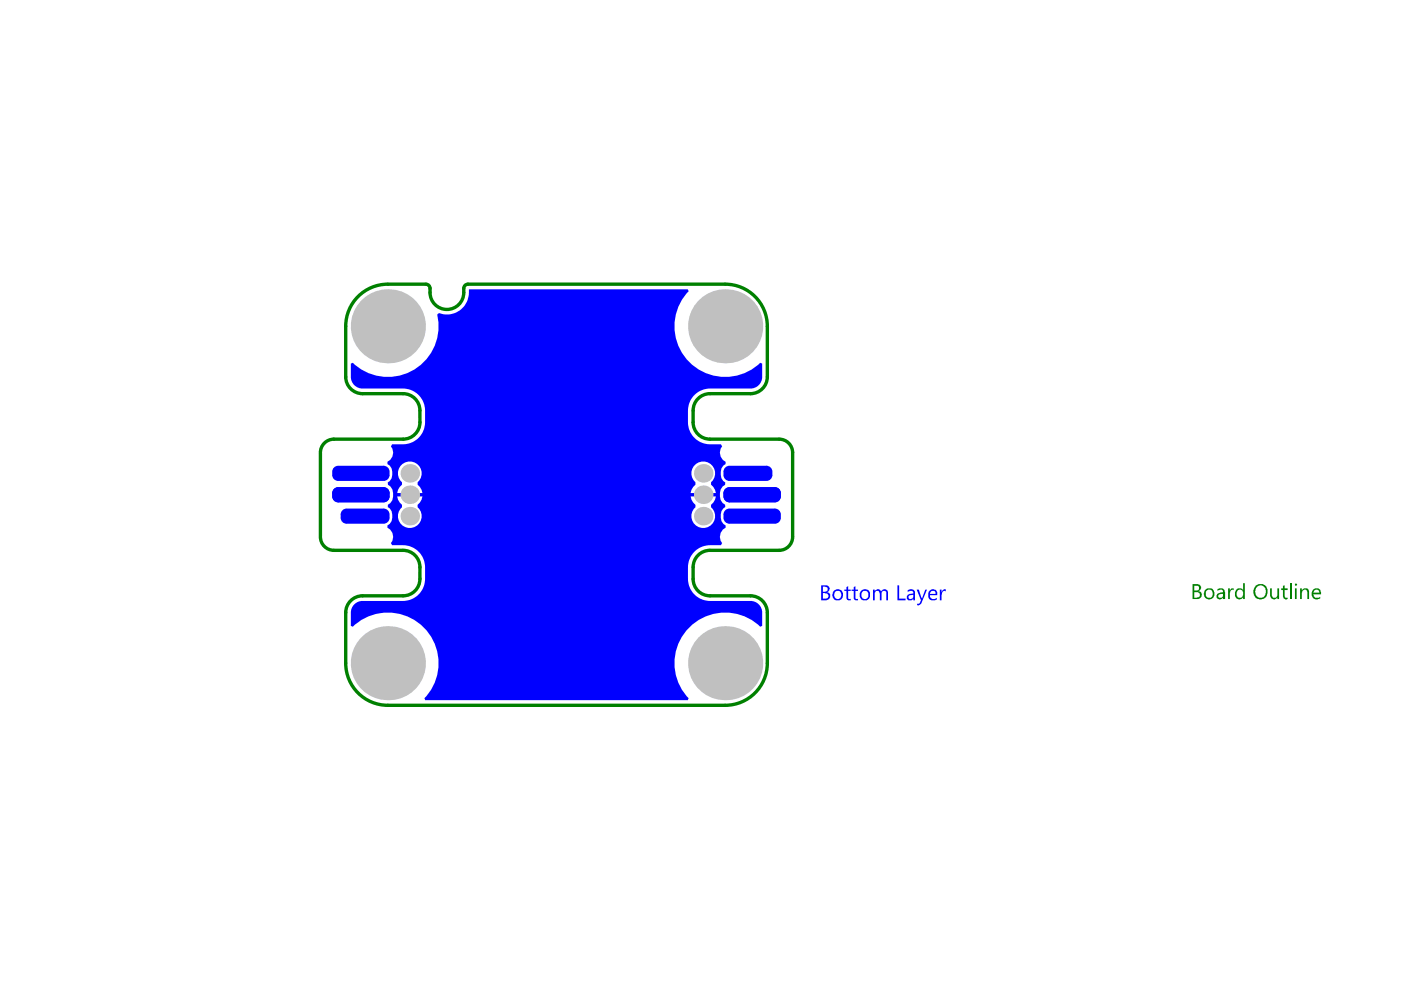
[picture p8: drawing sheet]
<svg xmlns="http://www.w3.org/2000/svg" width="297mm" height="210mm" viewBox="0 0 297 210" stroke-linecap="round" stroke-linejoin="round" font-family="sans-serif">
<g fill="none" stroke="#008000" stroke-width=".71">
<path d="M73.3 69.2v10.8M82.2 60.3h8.1M91.2 61.1v.9M98.3 61.1v.9M99.2 60.3h54.6M162.7 69.2v10.7M67.9 96.1v17.6M70.8 93.1h14.7M76.9 83.5h8.6M89 87v2.5M147 87v2.5M150.5 93.1h14.7"/>
<path d="M150.5 83.5h8.6M168.1 96v17.8M70.8 116.7h14.7M150.5 116.7h14.7M73.3 129.8v10.8M76.9 126.3h8.6M89 120.3v2.5M147 120.3v2.5M150.5 126.3h8.6M162.7 129.9v10.7M82.2 149.5h71.6"/>
</g>
<g fill="#008000">
<path d="M260.4 124.7h.3v.5l.1-.1a.51 .51 0 0 1 .8-.4l-.1 .4a.62 .62 0 0 0-.8 .7v1.2h-.3z"/>
<path d="M269.3 124.7h.3v1.4a.59 .59 0 0 0 .6 .6 .59 .59 0 0 0 .6-.6v-1.4h.4v2.3h-.4v-.4a.83 .83 0 0 1-1 .4 .83 .83 0 0 1-.5-.9z"/>
<path d="M272 124.2l.4-.1v.6h.6v.4h-.6v1.3a.41 .41 0 0 0 .2 .4 .41 .41 0 0 0 .4-.1v.3a.71 .71 0 0 1-1-.6v-1.3h-.4v-.4h.4z"/>
<path d="M253.2 124.2v1h.6a.38 .38 0 0 0 .4-.5v-.1a.38 .38 0 0 0-.5-.4zM253.2 125.6v1.1l.6-.1a.56 .56 0 0 0 .6-.6 .56 .56 0 0 0-.7-.4zM252.8 123.8h1a.79 .79 0 0 1 .9 .7 .79 .79 0 0 1-.6 .9h.1a.73 .73 0 0 1 .6 1.1l-.4 .4-.3 .1h-1.3z"/>
<path d="M255.8 125.3a.94 .94 0 0 0-.1 1.1 .94 .94 0 0 0 1.1 .3 1 1 0 0 0-.3-1.7h-.4zM255.3 125.9a1.16 1.16 0 0 1 2.3 0 1.16 1.16 0 0 1-2.3 0z"/>
<path d="M258.3 126.2a.54 .54 0 0 0 .7 .5 .54 .54 0 0 0 .3-.8h-.6zM258.1 124.9a.99 .99 0 0 1 1.6 .7v1.4h-.4v-.4a.74 .74 0 0 1-.9 .5 .74 .74 0 0 1-.5-.8 .74 .74 0 0 1 .8-.6l.6-.2a.56 .56 0 0 0-.4-.5 .56 .56 0 0 0-.6 .2l-.2 .1z"/>
<path d="M262 125.1a1 1 0 0 1 1.6 0v-1.4h.3v3.3h-.3v-.4a1.01 1.01 0 0 1-1.5 .3 1.01 1.01 0 0 1-.2-1.4zM262.4 125.2v.1a.84 .84 0 0 0-.2 .9 .84 .84 0 0 0 .8 .5l.5-.2 .1-.8a.68 .68 0 0 0-.5-.7 .68 .68 0 0 0-.7 .2z"/>
<path d="M266.3 124.7a1.39 1.39 0 0 0 .9 2 1.26 1.26 0 0 0 1.2-1.4 1.14 1.14 0 0 0-.8-1.1 1.14 1.14 0 0 0-1.3 .5zM266.2 124.2a1.59 1.59 0 0 1 2.1 0 1.59 1.59 0 0 1 .3 2.1 1.52 1.52 0 0 1-1.9 .7 1.52 1.52 0 0 1-1-1.8z"/>
</g>
<path d="M273.6 123.7v3.3" fill="none" stroke="#008000" stroke-width=".36"/>
<g fill="#008000">
<path d="M275.6 124.7h.4v.4a.83 .83 0 0 1 1-.4 .83 .83 0 0 1 .5 1v1.3h-.3v-1.3a.6 .6 0 0 0-.7-.7 .6 .6 0 0 0-.5 .7v1.3h-.4z"/>
<path d="M274.5 124a.25 .25 0 0 1 .5 0 .25 .25 0 0 1-.5 0zM274.6 124.7h.3v2.3h-.3z"/>
<path d="M278.6 125.2l-.1 .5h1.2a.61 .61 0 0 0-.3-.7 .61 .61 0 0 0-.8 .2zM278.4 125a1.04 1.04 0 0 1 1.2-.1 1.04 1.04 0 0 1 .5 1.1h-1.6a.82 .82 0 0 0 1.2 .6h.2v.2a1.16 1.16 0 0 1-1.6-.1 1.16 1.16 0 0 1 .1-1.6z"/>
</g>
<g fill="none" stroke="#008000" stroke-width=".71">
<path d="M73.3 79.9a3.6 3.6 0 0 0 3.6 3.6M82.2 60.3a8.9 8.9 0 0 0-8.9 8.9M90.3 60.3a.89 .89 0 0 1 .9 .8M91.2 62a3.6 3.6 0 0 0 3.6 3.6 3.6 3.6 0 0 0 3.5-3.6M99.2 60.3a.89 .89 0 0 0-.9 .8M153.8 60.3a8.9 8.9 0 0 1 8.9 8.9M162.7 79.9a3.6 3.6 0 0 1-3.6 3.6M70.8 93.1a2.86 2.86 0 0 0-2.9 2.9M85.5 83.5a3.6 3.6 0 0 1 3.5 3.5M89 89.5a3.6 3.6 0 0 1-3.5 3.6M146.9 89.5a3.6 3.6 0 0 0 3.6 3.6M150.5 83.5a3.6 3.6 0 0 0-3.5 3.5"/>
<path d="M165.2 93.1a2.86 2.86 0 0 1 2.9 2.9M67.9 113.8a2.86 2.86 0 0 0 2.9 2.9M85.5 116.7a3.6 3.6 0 0 1 3.5 3.6M150.5 116.7a3.6 3.6 0 0 0-3.5 3.6M168.1 113.8a2.86 2.86 0 0 1-2.9 2.9M76.9 126.3a3.6 3.6 0 0 0-3.6 3.6M89 122.8a3.6 3.6 0 0 1-3.5 3.5M147 122.8a3.6 3.6 0 0 0 3.5 3.5M159.1 126.3a3.6 3.6 0 0 1 3.6 3.6M73.3 140.6a8.9 8.9 0 0 0 8.9 8.9M162.7 140.6a8.9 8.9 0 0 1-8.9 8.9"/>
</g>
<path d="M74.4 77.1l.4-.2 .4 .5a10.8 10.8 0 0 0 12.6 1 10.8 10.8 0 0 0 4.9-11.7l.4-.3a4.6 4.6 0 0 0 3.4-.1 4.6 4.6 0 0 0 2.9-4.2v-.8h46.4l.2 .5-.4 .4a10.7 10.7 0 0 0 .8 14.8 10.7 10.7 0 0 0 14.8-.1l.4 .2v3a2.49 2.49 0 0 1-2.2 2.3h-9.3a4.7 4.7 0 0 0-4.2 4.6v2.9a4.7 4.7 0 0 0 4.6 4.3h2.4l.2 .5a2.2 2.2 0 0 0 .7 3.3v.4a2.43 2.43 0 0 0 0 3.9l-.1 .5-.5 .3a2.66 2.66 0 0 0 .5 3.9l.1 .5a2.39 2.39 0 0 0 0 3.9v.5a2.11 2.11 0 0 0-.7 3.2l-.2 .5h-2.4a4.7 4.7 0 0 0-4.6 4.6v3a4.7 4.7 0 0 0 4.6 4.2h8.9a2.47 2.47 0 0 1 2.2 2.5v2.8l-.4 .2a10.7 10.7 0 0 0-15 .1 10.7 10.7 0 0 0-.2 15l-.2 .4h-55.6l-.2-.4 .4-.4a10.7 10.7 0 0 0-.8-14.8 10.7 10.7 0 0 0-14.8 .1l-.4-.2v-2.8a2.47 2.47 0 0 1 2.2-2.5h9.3a4.7 4.7 0 0 0 4.2-4.6v-2.9a4.7 4.7 0 0 0-4.6-4.3h-2.4l-.2-.5a2.2 2.2 0 0 0-.8-3.3l.1-.4a2.43 2.43 0 0 0 0-3.9l.1-.5 .5-.3a2.66 2.66 0 0 0-.5-3.9l-.1-.5a2.39 2.39 0 0 0 0-3.9v-.5a2.11 2.11 0 0 0 .7-3.2l.2-.5h2.4a4.7 4.7 0 0 0 4.6-4.6v-3a4.7 4.7 0 0 0-4.6-4.2l-9.4-.1a2.46 2.46 0 0 1-1.7-2.4zM147.1 98.8a2.49 2.49 0 0 0 .3 3.4l.1 .5a3.4 3.4 0 0 0-1.1 1.8h5.4a3.4 3.4 0 0 0-1-1.8v-.5a2.52 2.52 0 0 0 0-3.7 2.52 2.52 0 0 0-3.7 .3zM84.9 98.8a2.49 2.49 0 0 0 .3 3.4v.5a3.4 3.4 0 0 0-1 1.8h5.4a3.4 3.4 0 0 0-1.1-1.8v-.5a2.52 2.52 0 0 0 .1-3.7 2.52 2.52 0 0 0-3.7 .3zM146.4 105.3a3.4 3.4 0 0 0 1.1 1.8l-.1 .5a2.51 2.51 0 0 0-.1 3.6 2.51 2.51 0 0 0 3.6 0 2.51 2.51 0 0 0-.1-3.6v-.5a3.4 3.4 0 0 0 1-1.8zM84.2 105.3a3.4 3.4 0 0 0 1 1.8v.5a2.51 2.51 0 0 0-.1 3.6 2.51 2.51 0 0 0 3.6 0 2.51 2.51 0 0 0-.2-3.6v-.5a3.4 3.4 0 0 0 1.1-1.8z" fill="#00f"/>
<path d="M85.8 108.9v.5M150.2 100.4v.5" fill="none" stroke="#00f" stroke-width=".71"/>
<g fill="#00f">
<path d="M179.5 124.5l.3-.2v.7h.6v.3h-.6v1.3a.34 .34 0 0 0 .2 .4 .34 .34 0 0 0 .4-.1v.4h-.4a.5 .5 0 0 1-.5-.7v-1.3h-.5v-.3h.5z"/>
<path d="M181 124.5l.4-.2v.7h.5v.3h-.5v1.3a.34 .34 0 0 0 .1 .4 .34 .34 0 0 0 .4-.1v.4h-.3a.5 .5 0 0 1-.6-.7v-1.3h-.4v-.3h.4z"/>
<path d="M185.1 125h.4v.4a.74 .74 0 0 1 .6-.5 .74 .74 0 0 1 .7 .5 .76 .76 0 0 1 1-.5 .76 .76 0 0 1 .5 .9v1.5h-.4v-1.4a.52 .52 0 0 0-.5-.6 .52 .52 0 0 0-.5 .6v1.4h-.4v-1.5a.55 .55 0 0 0-.5-.5 .55 .55 0 0 0-.5 .6v1.4h-.4z"/>
<path d="M190.3 124.1h.3v2.8h1.4v.4h-1.7z"/>
<path d="M194.4 125h.4l.6 1.9 .8-1.9h.3l-1.1 2.6a.73 .73 0 0 1-1 .7v-.3l.6-.1 .3-.6z"/>
<path d="M199.3 125h.3l.1 .5 .3-.5 .4-.1 .1 .5a.68 .68 0 0 0-.9 .7v1.2h-.3z"/>
<path d="M174.5 124.4v1.1h.3a.55 .55 0 0 0 .7-.5 .55 .55 0 0 0-.6-.6zM174.5 125.7v1.2h.5a.6 .6 0 0 0 .6-.6 .6 .6 0 0 0-.7-.6zM174.1 124.1h.9a.73 .73 0 0 1 .8 .5 .73 .73 0 0 1-.3 .9l-.1 .1a.88 .88 0 0 1 .6 1 .88 .88 0 0 1-1 .7h-.9z"/>
<path d="M177 125.5a.98 .98 0 0 0 .6 1.5h.1a.9 .9 0 0 0 .7-.9 .9 .9 0 0 0-.7-.8h-.4zM176.7 125.3a1.13 1.13 0 0 1 1.3-.4 1.13 1.13 0 0 1 .7 1v.1a1.16 1.16 0 0 1-1.5 1.3 1.16 1.16 0 0 1-.5-1.9z"/>
<path d="M182.7 125.6a.9 .9 0 0 0 .1 1.1 .9 .9 0 0 0 1 .2 1.12 1.12 0 0 0-.2-1.6h-.6zM182.5 125.4a1.16 1.16 0 0 1 1.9 .3 1.16 1.16 0 0 1-1.1 1.6 1.21 1.21 0 0 1-.8-1.9z"/>
<path d="M192.6 126.4a.51 .51 0 0 0 .5 .6 .51 .51 0 0 0 .5-.6v-.3zM192.5 125.1a.97 .97 0 0 1 1.5 .5v1.7h-.4v-.4a.71 .71 0 0 1-1.2 .1 .71 .71 0 0 1 .6-1.1l.6-.1a.54 .54 0 0 0-.3-.5 .54 .54 0 0 0-.6 .1l-.2 .2z"/>
<path d="M197.3 125.6l-.1 .3h1.2a.58 .58 0 0 0-.4-.7 .58 .58 0 0 0-.7 .4zM197.1 125.2a.99 .99 0 0 1 1.2-.1 .99 .99 0 0 1 .4 1.1h-1.5a.84 .84 0 0 0 .5 .8 .84 .84 0 0 0 .9-.3v.4l-.2 .1a1.13 1.13 0 0 1-1.4-.3 1.13 1.13 0 0 1-.1-1.3z"/>
</g>
<g fill="#c0c0c0">
<circle cx="76.7" cy="104.9" r="1.07"/>
<circle cx="159.3" cy="104.9" r="1.07"/>
<circle cx="82.2" cy="140.6" r="7.9"/>
<circle cx="82.2" cy="69.2" r="7.9"/>
<circle cx="86.9" cy="104.9" r="1.97"/>
<circle cx="86.9" cy="100.4" r="1.97"/>
<circle cx="86.9" cy="109.4" r="1.97"/>
<circle cx="149.1" cy="100.4" r="1.97"/>
<circle cx="149.1" cy="109.4" r="1.97"/>
<circle cx="149.1" cy="104.9" r="1.97"/>
<circle cx="153.8" cy="140.6" r="7.9"/>
<circle cx="153.8" cy="69.2" r="7.9"/>
</g>
<g fill="#00f">
<path d="M70.4 104.5l1.3-1.2h9.6l1.3 1.2v.8l-1.3 1.2h-9.6l-1.3-1.2z" fill-rule="evenodd"/>
<path d="M70.4 100l1.3-1.2h9.6l1.3 1.2v.7l-1.3 1.3h-9.6l-1.3-1.3z" fill-rule="evenodd"/>
<path d="M72.2 109.1l1.3-1.3h7.8l1.3 1.3v.7l-1.3 1.2h-7.8l-1.3-1.2z" fill-rule="evenodd"/>
<path d="M70.4 104.5l1.3-1.2h9.6l1.3 1.2v.8l-1.3 1.2h-9.6l-1.3-1.2z" fill-rule="evenodd"/>
<path d="M153.4 104.5l1.2-1.2h9.7l1.2 1.2v.8l-1.2 1.2h-9.7l-1.2-1.2z" fill-rule="evenodd"/>
<path d="M153.4 100l1.2-1.2h7.9l1.3 1.2v.7l-1.3 1.3h-7.9l-1.2-1.3z" fill-rule="evenodd"/>
<path d="M153.4 109.1l1.2-1.3h9.7l1.2 1.3v.7l-1.2 1.2h-9.7l-1.2-1.2z" fill-rule="evenodd"/>
<path d="M153.4 104.5l1.2-1.2h9.7l1.2 1.2v.8l-1.2 1.2h-9.7l-1.2-1.2z" fill-rule="evenodd"/>
</g>
<g fill="#00f">
<path d="M70.4 104.5h1.3zM70.7 103.8l.6-.4 .4-.1v1.2h-1.3z"/>
<path d="M71.7 105.3v1.2zM70.4 105.3h1.3v1.2a1.25 1.25 0 0 1-1.3-1.2z"/>
<path d="M81.3 105.3h1.3zM81.3 105.3h1.3a1.25 1.25 0 0 1-1.3 1.2z"/>
<path d="M81.3 103.3v1.2zM81.3 103.3a1.25 1.25 0 0 1 1.3 1.2h-1.3z"/>
<path d="M70.4 100h1.3zM70.7 99.3l.6-.5h.4v1.2h-1.3z"/>
<path d="M71.7 100.7v1.3zM70.4 100.7h1.3v1.3a1.25 1.25 0 0 1-1.3-1.3z"/>
<path d="M81.3 100.7h1.3zM81.3 100.7h1.3a1.25 1.25 0 0 1-1.3 1.3z"/>
<path d="M81.3 98.8v1.2zM81.3 98.8a1.25 1.25 0 0 1 1.3 1.2h-1.3z"/>
<path d="M72.2 109.1h1.3zM72.5 108.3l.6-.4 .4-.1v1.3h-1.3z"/>
<path d="M73.5 109.8v1.2zM72.2 109.8h1.3v1.2a1.25 1.25 0 0 1-1.3-1.2z"/>
<path d="M81.3 109.8h1.3zM81.3 109.8h1.3a1.25 1.25 0 0 1-1.3 1.2z"/>
<path d="M81.3 107.8v1.3zM81.3 107.8a1.25 1.25 0 0 1 1.3 1.3h-1.3z"/>
<path d="M70.4 104.5h1.3zM70.7 103.8l.6-.4 .4-.1v1.2h-1.3z"/>
<path d="M71.7 105.3v1.2zM70.4 105.3h1.3v1.2a1.25 1.25 0 0 1-1.3-1.2z"/>
<path d="M81.3 105.3h1.3zM81.3 105.3h1.3a1.25 1.25 0 0 1-1.3 1.2z"/>
<path d="M81.3 103.3v1.2zM81.3 103.3a1.25 1.25 0 0 1 1.3 1.2h-1.3z"/>
<path d="M164.3 105.3h1.2zM164.3 105.3h1.2a1.25 1.25 0 0 1-1.2 1.2z"/>
<path d="M164.3 103.3v1.2zM164.3 103.3a1.25 1.25 0 0 1 1.2 1.2h-1.2z"/>
<path d="M153.4 104.5h1.2zM153.6 103.8l.7-.4 .3-.1v1.2h-1.2z"/>
<path d="M154.6 105.3v1.2zM153.4 105.3h1.2v1.2a1.25 1.25 0 0 1-1.2-1.2z"/>
<path d="M162.5 100.7h1.3zM162.5 100.7h1.3a1.25 1.25 0 0 1-1.3 1.3z"/>
<path d="M162.5 98.8v1.2zM162.5 98.8a1.25 1.25 0 0 1 1.3 1.2h-1.3z"/>
<path d="M153.4 100h1.2zM153.6 99.3l.7-.5h.3v1.2h-1.2z"/>
<path d="M154.6 100.7v1.3zM153.4 100.7h1.2v1.3a1.25 1.25 0 0 1-1.2-1.3z"/>
<path d="M164.3 109.8h1.2zM164.3 109.8h1.2a1.25 1.25 0 0 1-1.2 1.2z"/>
<path d="M164.3 107.8v1.3zM164.3 107.8a1.25 1.25 0 0 1 1.2 1.3h-1.2z"/>
<path d="M153.4 109.1h1.2zM153.6 108.3l.7-.4 .3-.1v1.3h-1.2z"/>
<path d="M154.6 109.8v1.2zM153.4 109.8h1.2v1.2a1.25 1.25 0 0 1-1.2-1.2z"/>
<path d="M164.3 105.3h1.2zM164.3 105.3h1.2a1.25 1.25 0 0 1-1.2 1.2z"/>
<path d="M164.3 103.3v1.2zM164.3 103.3a1.25 1.25 0 0 1 1.2 1.2h-1.2z"/>
<path d="M153.4 104.5h1.2zM153.6 103.8l.7-.4 .3-.1v1.2h-1.2z"/>
<path d="M154.6 105.3v1.2zM153.4 105.3h1.2v1.2a1.25 1.25 0 0 1-1.2-1.2z"/>
</g>
</svg>
